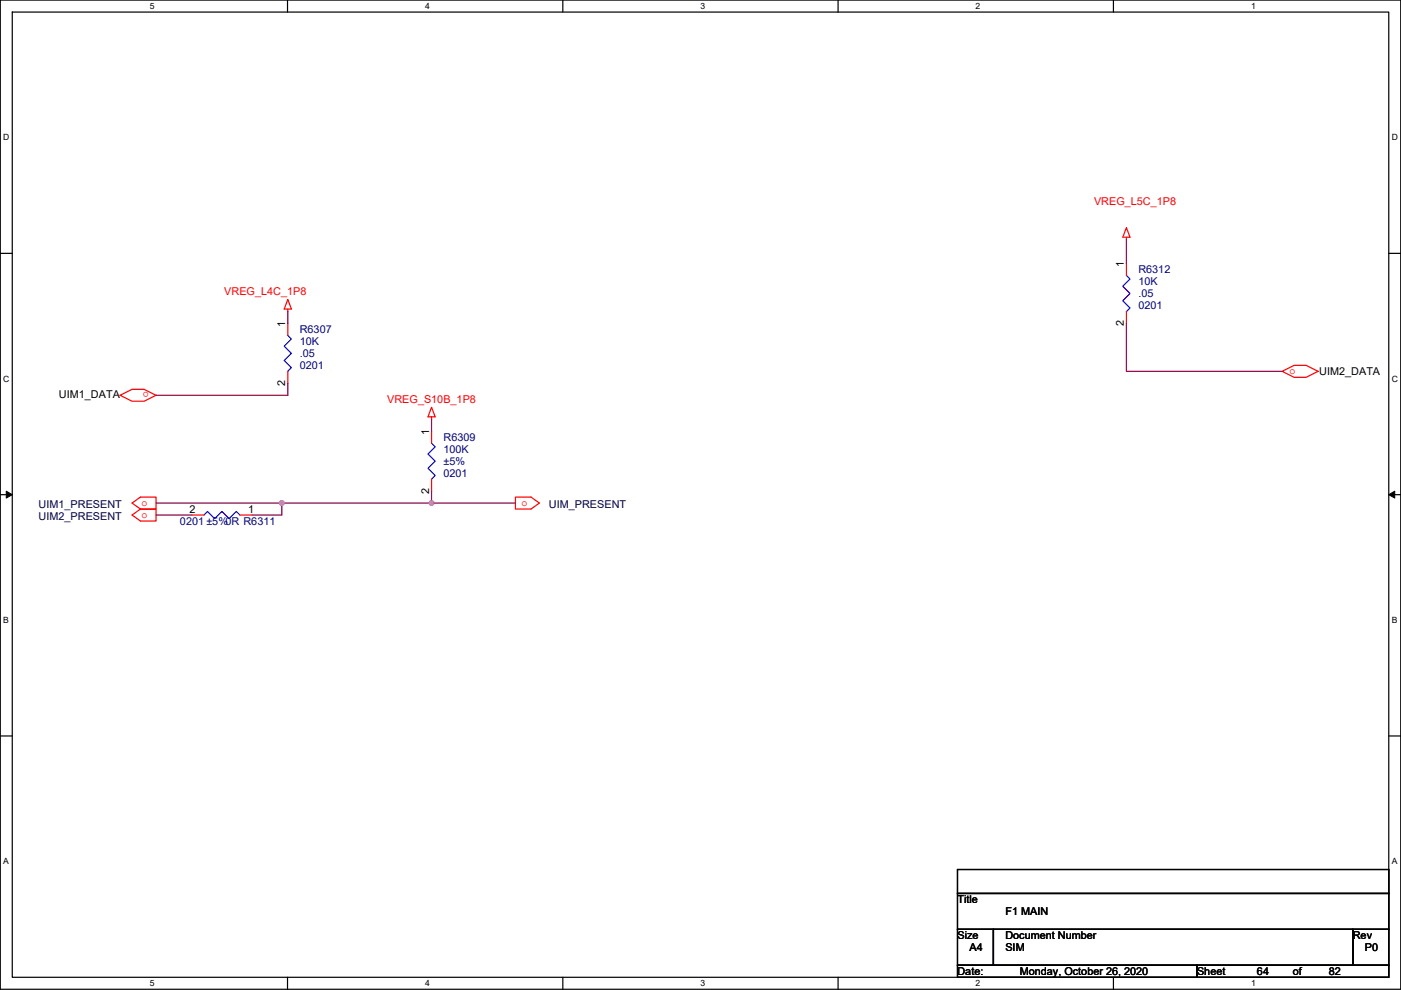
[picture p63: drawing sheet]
<svg xmlns="http://www.w3.org/2000/svg" width="297mm" height="210mm" viewBox="0 0 297 210" stroke-linecap="round" stroke-linejoin="round" font-family="sans-serif">
<defs><g id="words">
<g font-size="2.3" fill="#f00">
<text x="232" y="43.5">VREG_L5C_1P8</text>
<text x="47.6" y="62.5">VREG_L4C_1P8</text>
<text x="31.6" y="83.2" transform="rotate(180 31.6 83.2)">o</text>
<text x="273.4" y="79.3">o</text>
<text x="82.1" y="85.4">VREG_S10B_1P8</text>
<text x="30" y="107.3">o</text>
<text x="110.6" y="107.3">o</text>
<text x="30" y="109.8">o</text>
</g>
<g font-size="2.3">
<text x="238.3" y="56.7" transform="rotate(-90 238.3 56.7)">1</text>
<text x="60.5" y="69.4" transform="rotate(-90 60.5 69.4)">1</text>
<text x="238.3" y="69.1" transform="rotate(-90 238.3 69.1)">2</text>
<text x="60.5" y="81.8" transform="rotate(-90 60.5 81.8)">2</text>
<text x="279.7" y="79.5">UIM2_DATA</text>
<text x="12.5" y="84.4">UIM1_DATA</text>
<text x="91" y="92.2" transform="rotate(-90 91 92.2)">1</text>
<text x="91" y="104.7" transform="rotate(-90 91 104.7)">2</text>
<text x="40.2" y="108.7">2</text>
<text x="52.6" y="108.7">1</text>
<text x="203" y="191.6">Title</text>
<text x="213.2" y="194.1">F1 MAIN</text>
<text x="203" y="199.2">Size</text>
<text x="205.5" y="201.7">A4</text>
<text x="213.2" y="199.2">Document Number</text>
<text x="213.2" y="201.7">SIM</text>
<text x="286.8" y="199.2">Rev</text>
<text x="289.4" y="201.7">P0</text>
<text x="203" y="206.8">Date:</text>
<text x="216.2" y="206.8">Monday, October 26, 2020</text>
<text x="253.8" y="206.8">Sheet</text>
<text x="266.5" y="206.8">64</text>
<text x="274.1" y="206.8">of</text>
<text x="281.7" y="206.8">82</text>
</g>
<g font-size="2.3" fill="#000080">
<text x="241.4" y="58">R6312</text>
<text x="241.4" y="60.5">10K</text>
<text x="241.4" y="63">.05</text>
<text x="241.4" y="65.6">0201</text>
<text x="63.6" y="70.7">R6307</text>
<text x="63.6" y="73.2">10K</text>
<text x="63.6" y="75.7">.05</text>
<text x="63.6" y="78.3">0201</text>
<text x="94" y="93.5">R6309</text>
<text x="94" y="96.1">100K</text>
<text x="94" y="98.6">±5%</text>
<text x="94" y="101.1">0201</text>
<text x="38.2" y="111.3">0201 ±5%0R R6311</text>
</g>
<g font-size="2.3" fill="#000040">
<text x="8.2" y="107.7">UIM1_PRESENT</text>
<text x="116.4" y="107.7">UIM_PRESENT</text>
<text x="8.2" y="110.3">UIM2_PRESENT</text>
</g>
<g font-size="1.8">
<text x="31.8" y="1.9">5</text>
<text x="90.1" y="1.9">4</text>
<text x="148.5" y="1.9">3</text>
<text x="206.9" y="1.9">2</text>
<text x="265.2" y="1.9">1</text>
<text x=".7" y="29.8">D</text>
<text x="295.1" y="29.8">D</text>
<text x=".7" y="81">C</text>
<text x="295.1" y="81">C</text>
<text x=".7" y="132.1">B</text>
<text x="295.1" y="132.1">B</text>
<text x=".7" y="183.3">A</text>
<text x="295.1" y="183.3">A</text>
<text x="31.8" y="209.2">5</text>
<text x="90.1" y="209.2">4</text>
<text x="148.5" y="209.2">3</text>
<text x="206.9" y="209.2">2</text>
<text x="265.2" y="209.2">1</text>
</g>
</g></defs>
<path d="M.1 0h296.9v209.8h-296.9zM2.6 2.6h291.8v204.7h-291.8z" fill="none" stroke="#000" stroke-width=".25"/>
<g fill="#fff">
<path d="M31.8 .3h1v2h-1z"/>
<path d="M31.8 207.5h1v2.1h-1z"/>
</g>
<path d="M61 0v2.6M61 207.3v2.5" fill="none" stroke="#000" stroke-width=".25"/>
<g fill="#fff">
<path d="M90.1 .3h1v2h-1z"/>
<path d="M90.1 207.5h1v2.1h-1z"/>
</g>
<path d="M119.3 0v2.6M119.3 207.3v2.5" fill="none" stroke="#000" stroke-width=".25"/>
<g fill="#fff">
<path d="M148.5 .3h1v2h-1z"/>
<path d="M148.5 207.5h1v2.1h-1z"/>
</g>
<path d="M177.7 0v2.6M177.7 207.3v2.5" fill="none" stroke="#000" stroke-width=".25"/>
<g fill="#fff">
<path d="M206.9 .3h1v2h-1z"/>
<path d="M206.9 207.5h1v2.1h-1z"/>
</g>
<path d="M236.1 0v2.6M236.1 207.3v2.5" fill="none" stroke="#000" stroke-width=".25"/>
<g fill="#fff">
<path d="M265.2 .3h1v2h-1z"/>
<path d="M265.2 207.5h1v2.1h-1z"/>
<path d="M.7 28.2h1.3v2h-1.3z"/>
<path d="M295.1 28.2h1.3v2h-1.3z"/>
<path d="M.7 79.3h1.3v2.1h-1.3z"/>
<path d="M295.1 79.3h1.3v2.1h-1.3z"/>
</g>
<path d="M.1 53.7h2.5M294.4 53.7h2.6" fill="none" stroke="#000" stroke-width=".25"/>
<g fill="#fff">
<path d="M.7 130.5h1.2v2h-1.2z"/>
<path d="M295.1 130.5h1.2v2h-1.2z"/>
</g>
<path d="M.1 104.9h2.5M294.4 104.9h2.6" fill="none" stroke="#000" stroke-width=".25"/>
<path d="M1.3 104.2l1.3 .7-1.3 .7zM294.4 104.9l1.3-.7v1.4z" fill="#000" stroke="#000" stroke-width=".21"/>
<g fill="#fff">
<path d="M.7 181.7h1.2v2h-1.2z"/>
<path d="M295.1 181.7h1.2v2h-1.2z"/>
</g>
<path d="M.1 156.1h2.5M294.4 156.1h2.6M203 184.4h91.4v5.1h-91.4zM203 189.5h91.4v7.6h-91.4zM203 197.1h7.6v7.6h-7.6zM210.6 197.1h76.2v7.6h-76.2zM286.8 197.1h7.6v7.6h-7.6zM203 204.7h50.8v2.6h-50.8zM253.8 204.7h40.6v2.6h-40.6z" fill="none" stroke="#000" stroke-width=".25"/>
<g fill="none" stroke="#f00" stroke-width=".25">
<path d="M238.8 50.3v.5M238.8 48.3l.8 2h-1.5zM238.8 55.9v2.5M61 65.6v.5M61 68.6v2.5M61 78.8v2.5M61 63.5l.8 2.1h-1.5zM238.8 66.1v2.5M271.8 78.8l2.6-1.3h2.5l2.6 1.3-2.6 1.2h-2.5zM25.5 83.8l2.5-1.2h2.5l2.6 1.2-2.6 1.3h-2.5zM91.5 88.4v.5M91.5 91.5v2.5"/>
<path d="M91.5 86.4l.8 2h-1.6zM28 106.7l1.8-1.3h3.3v2.6h-3.3zM28 109.2l1.8-1.2h3.3v2.5h-3.3zM40.7 109.2h2.5M50.9 109.2h2.5M91.5 101.6v2.6M109.3 105.4h3.3l1.8 1.3-1.8 1.3h-3.3z"/>
</g>
<path d="M238.8 58.4l.8 .8-1.5 1.5 1.5 1.6-1.5 1.5 1.5 1.5-.8 .8M61 71.1l.8 .8-1.5 1.5 1.5 1.6-1.5 1.5 1.5 1.5-.8 .8M91.5 94l.8 .8-1.6 1.5 1.6 1.5-1.6 1.5 1.6 1.6-.8 .7M43.2 109.2l.8-.7 1.5 1.5 1.6-1.5 1.5 1.5 1.5-1.5 .8 .7" fill="none" stroke="#00f" stroke-width=".25"/>
<path d="M238.8 50.8v5.1M61 66.1v2.5M238.8 68.6v10.2h33M61 81.3v2.5h-27.9M91.5 88.9v2.6M33.1 109.2h7.6M33.1 106.7h26.7M59.8 106.7h31.7M59.8 106.7v2.5h-6.4M91.5 106.7h17.8M91.5 104.2v2.5" fill="none" stroke="#800040" stroke-width=".25"/>
<g fill="#f0f" stroke="#f0f" stroke-width=".25">
<circle cx="91.5" cy="106.7" r=".5"/>
<circle cx="59.7" cy="106.7" r=".5"/>
</g>
<use href="#words"/>
</svg>
